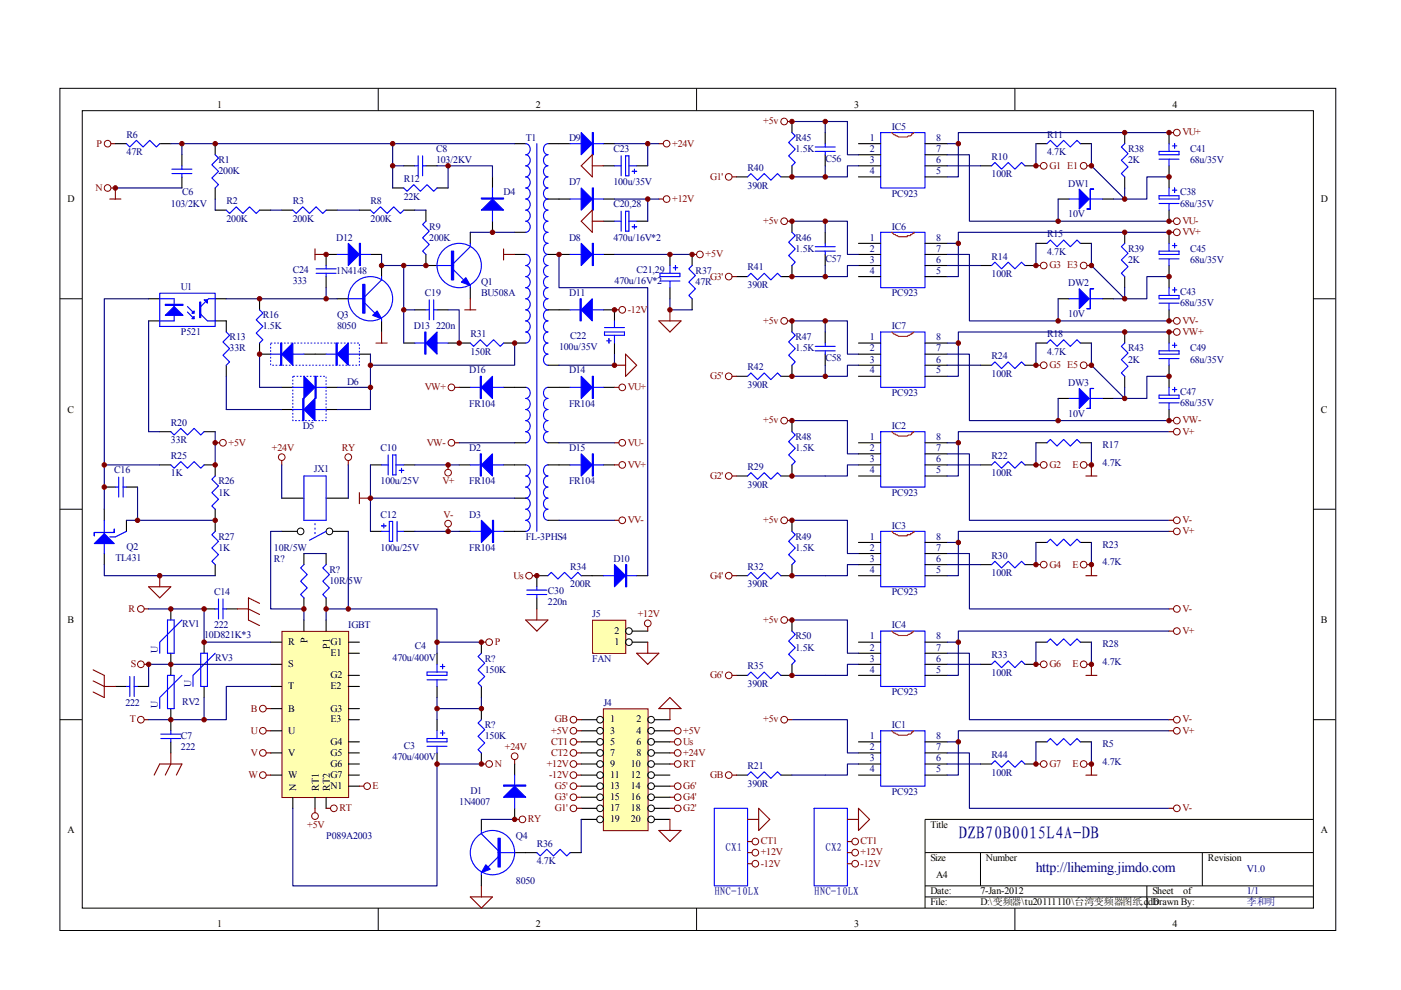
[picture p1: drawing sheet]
<svg xmlns="http://www.w3.org/2000/svg" width="297mm" height="210mm" viewBox="0 0 297 210" stroke-linecap="round" stroke-linejoin="round" font-family="sans-serif">
<defs><g id="words">
<text font-size="3.8" fill="#000080" x="203.2" y="177.9">DZB70B0015L4A-DB</text>
<text font-size="3" fill="#000080" x="219.6" y="184.8">http://liheming.jimdo.com</text>
<g font-size="2.3" fill="#000080">
<text x="153.8" y="180.4">CX1</text>
<text x="175" y="180.4">CX2</text>
<text x="151.5" y="189.8">HNC-10LX</text>
<text x="172.6" y="189.8">HNC-10LX</text>
</g>
<g font-size="2.1">
<text x="46.1" y="22.9">1</text>
<text x="113.6" y="22.9">2</text>
<text x="181.1" y="22.9">3</text>
<text x="248.6" y="22.9">4</text>
<text x="14.3" y="42.8">D</text>
<text x="280.1" y="42.8">D</text>
<text x="14.3" y="87.5">C</text>
<text x="280.1" y="87.5">C</text>
<text x="14.3" y="132.1">B</text>
<text x="61.1" y="136.8">R</text>
<text x="65.2" y="136.4" transform="rotate(-90 65.2 136.4)">P</text>
<text x="69.9" y="137.6" transform="rotate(-90 69.9 137.6)">P1</text>
<text x="70.1" y="136.8">G1</text>
<text x="130.3" y="136.8">1</text>
<text x="130.3" y="134.4">2</text>
<text x="280.1" y="132.1">B</text>
<text x="61.1" y="141.5">S</text>
<text x="70.1" y="139.1">E1</text>
<text x="70.1" y="143.8">G2</text>
<text x="61.1" y="146.1">T</text>
<text x="70.1" y="146.1">E2</text>
<text x="61.1" y="155.5">U</text>
<text x="61.1" y="150.9">B</text>
<text x="70.1" y="153.2">E3</text>
<text x="70.1" y="150.9">G3</text>
<text x="129.4" y="153.2">1</text>
<text x="129.4" y="155.5">3</text>
<text x="135" y="153.2">2</text>
<text x="135" y="155.5">4</text>
<text x="61.1" y="160.3">V</text>
<text x="70.1" y="157.9">G4</text>
<text x="70.1" y="160.3">G5</text>
<text x="129.4" y="157.9">5</text>
<text x="129.4" y="160.3">7</text>
<text x="135" y="157.9">6</text>
<text x="135" y="160.3">8</text>
<text x="61.1" y="164.9">W</text>
<text x="62.8" y="167.7" transform="rotate(-90 62.8 167.7)">N</text>
<text x="67.6" y="167.7" transform="rotate(-90 67.6 167.7)">RT1</text>
<text x="69.9" y="167.7" transform="rotate(-90 69.9 167.7)">RT2</text>
<text x="70.1" y="162.6">G6</text>
<text x="70.1" y="164.9">G7</text>
<text x="70.1" y="167.3">N1</text>
<text x="129.4" y="162.6">9</text>
<text x="129.4" y="164.9">11</text>
<text x="129.4" y="167.3">13</text>
<text x="133.8" y="162.6">10</text>
<text x="133.8" y="164.9">12</text>
<text x="133.8" y="167.3">14</text>
<text x="129.4" y="169.6">15</text>
<text x="129.4" y="172">17</text>
<text x="133.8" y="169.6">16</text>
<text x="133.8" y="172">18</text>
<text x="14.3" y="176.7">A</text>
<text x="129.4" y="174.3">19</text>
<text x="133.8" y="174.3">20</text>
<text x="197.3" y="175.5">Title</text>
<text x="280.1" y="176.7">A</text>
<text x="197.3" y="182.6">Size</text>
<text x="209" y="182.6">Number</text>
<text x="256.1" y="182.6">Revision</text>
<text x="197.3" y="189.6">Date:</text>
<text x="197.3" y="192">File:</text>
<text x="198.5" y="186.1">A4</text>
<text x="207.9" y="189.6">7-Jan-2012</text>
<text x="207.9" y="192">D:\变频器\tu20111110\台湾变频器图纸.ddb</text>
<text x="244.3" y="189.6">Sheet</text>
<text x="244.3" y="192">Drawn By:</text>
<text x="250.9" y="189.6">of</text>
<text x="46.1" y="196.6">1</text>
<text x="113.6" y="196.6">2</text>
<text x="181.1" y="196.6">3</text>
<text x="248.6" y="196.6">4</text>
</g>
<g font-size="2.1" fill="#000080">
<text x="26.8" y="29.2">R6</text>
<text x="111.5" y="29.9">T1</text>
<text x="120.6" y="29.9">D9</text>
<text x="168.7" y="29.9">R45</text>
<text x="184.4" y="29.9">1</text>
<text x="189.1" y="27.5">IC5</text>
<text x="198.5" y="29.9">8</text>
<text x="222" y="29.2">R11</text>
<text x="26.8" y="32.9">47R</text>
<text x="46.3" y="34.6">R1</text>
<text x="92.5" y="32.3">C8</text>
<text x="92.5" y="34.6">103/2KV</text>
<text x="130" y="32.3">C23</text>
<text x="168.7" y="32.3">1.5K</text>
<text x="175" y="34.4">C56</text>
<text x="184.4" y="32.3">2</text>
<text x="184.4" y="34.6">3</text>
<text x="198.5" y="34.6">6</text>
<text x="198.5" y="32.3">7</text>
<text x="210.2" y="33.9">R10</text>
<text x="222" y="32.9">4.7K</text>
<text x="239.2" y="32.3">R38</text>
<text x="239.2" y="34.6">2K</text>
<text x="252.3" y="32.3">C41</text>
<text x="252.3" y="34.6">68u/35V</text>
<text x="38.6" y="41.4">C6</text>
<text x="46.3" y="36.9">200K</text>
<text x="85.6" y="38.6">R12</text>
<text x="106.8" y="41.4">D4</text>
<text x="120.6" y="39.3">D7</text>
<text x="130" y="39.3">100u/35V</text>
<text x="158.5" y="36.3">R40</text>
<text x="158.5" y="40">390R</text>
<text x="184.4" y="36.9">4</text>
<text x="189.1" y="41.7">PC923</text>
<text x="198.5" y="36.9">5</text>
<text x="210.2" y="37.6">100R</text>
<text x="226.5" y="39.6">DW1</text>
<text x="250.2" y="41.4">C38</text>
<text x="36.2" y="43.8">103/2KV</text>
<text x="48" y="43.3">R2</text>
<text x="48" y="47">200K</text>
<text x="62.1" y="43.3">R3</text>
<text x="62.1" y="47">200K</text>
<text x="78.6" y="43.3">R8</text>
<text x="78.6" y="47">200K</text>
<text x="85.6" y="42.3">22K</text>
<text x="130" y="44">C20,28</text>
<text x="226.5" y="46.1">10V</text>
<text x="250.2" y="43.8">68u/35V</text>
<text x="71.3" y="51.1">D12</text>
<text x="91" y="48.7">R9</text>
<text x="91" y="51.1">200K</text>
<text x="120.6" y="51.1">D8</text>
<text x="130" y="51.1">470u/16V*2</text>
<text x="168.7" y="51.1">R46</text>
<text x="168.7" y="53.4">1.5K</text>
<text x="184.4" y="51.1">1</text>
<text x="184.4" y="53.4">2</text>
<text x="189.1" y="48.7">IC6</text>
<text x="198.5" y="53.4">7</text>
<text x="198.5" y="51.1">8</text>
<text x="222" y="50.3">R15</text>
<text x="239.2" y="53.4">R39</text>
<text x="252.3" y="53.4">C45</text>
<text x="62.1" y="57.8">C24</text>
<text x="71.3" y="58.1">1N4148</text>
<text x="135" y="57.8">C21,29</text>
<text x="147.5" y="58.1">R37</text>
<text x="158.5" y="57.3">R41</text>
<text x="175" y="55.5">C57</text>
<text x="184.4" y="55.7">3</text>
<text x="184.4" y="58.1">4</text>
<text x="198.5" y="58.1">5</text>
<text x="198.5" y="55.7">6</text>
<text x="210.2" y="55">R14</text>
<text x="210.2" y="58.8">100R</text>
<text x="222" y="54.1">4.7K</text>
<text x="239.2" y="55.7">2K</text>
<text x="252.3" y="55.7">68u/35V</text>
<text x="38.4" y="61.6">U1</text>
<text x="62.1" y="60.2">333</text>
<text x="90.1" y="62.8">C19</text>
<text x="102" y="60.5">Q1</text>
<text x="102" y="62.8">BU508A</text>
<text x="120.6" y="62.8">D11</text>
<text x="130.3" y="60.2">470u/16V*2</text>
<text x="147.5" y="60.5">47R</text>
<text x="158.5" y="61.1">390R</text>
<text x="189.1" y="62.8">PC923</text>
<text x="226.5" y="60.6">DW2</text>
<text x="250.2" y="62.5">C43</text>
<text x="250.2" y="64.9">68u/35V</text>
<text x="38.4" y="71">P521</text>
<text x="55.7" y="67.5">R16</text>
<text x="55.7" y="69.8">1.5K</text>
<text x="71.5" y="67.5">Q3</text>
<text x="71.5" y="69.8">8050</text>
<text x="87.7" y="69.8">D13</text>
<text x="92.5" y="69.8">220n</text>
<text x="99.7" y="71.5">R31</text>
<text x="120.9" y="71.9">C22</text>
<text x="189.1" y="69.8">IC7</text>
<text x="222" y="71.5">R18</text>
<text x="226.5" y="67.2">10V</text>
<text x="48.7" y="72.2">R13</text>
<text x="48.7" y="74.5">33R</text>
<text x="99.7" y="75.2">150R</text>
<text x="118.5" y="74.3">100u/35V</text>
<text x="168.7" y="72.2">R47</text>
<text x="168.7" y="74.5">1.5K</text>
<text x="175" y="76.6">C58</text>
<text x="184.4" y="72.2">1</text>
<text x="184.4" y="74.5">2</text>
<text x="184.4" y="76.9">3</text>
<text x="198.5" y="76.9">6</text>
<text x="198.5" y="74.5">7</text>
<text x="198.5" y="72.2">8</text>
<text x="210.2" y="76.1">R24</text>
<text x="222" y="75.2">4.7K</text>
<text x="239.2" y="74.5">R43</text>
<text x="239.2" y="76.9">2K</text>
<text x="252.3" y="74.5">C49</text>
<text x="252.3" y="76.9">68u/35V</text>
<text x="73.6" y="81.5">D6</text>
<text x="99.5" y="79.2">D16</text>
<text x="120.6" y="79.2">D14</text>
<text x="158.5" y="78.5">R42</text>
<text x="158.5" y="82.3">390R</text>
<text x="184.4" y="79.2">4</text>
<text x="189.1" y="83.9">PC923</text>
<text x="198.5" y="79.2">5</text>
<text x="210.2" y="79.9">100R</text>
<text x="226.5" y="81.8">DW3</text>
<text x="250.2" y="83.7">C47</text>
<text x="99.5" y="86.3">FR104</text>
<text x="120.6" y="86.3">FR104</text>
<text x="226.5" y="88.4">10V</text>
<text x="250.2" y="86">68u/35V</text>
<text x="36.2" y="90.3">R20</text>
<text x="36.2" y="94">33R</text>
<text x="64.2" y="90.9">D5</text>
<text x="80.7" y="95.7">C10</text>
<text x="99.5" y="95.7">D2</text>
<text x="120.6" y="95.7">D15</text>
<text x="168.7" y="93.3">R48</text>
<text x="168.7" y="95.7">1.5K</text>
<text x="184.4" y="93.3">1</text>
<text x="184.4" y="95.7">2</text>
<text x="189.1" y="90.9">IC2</text>
<text x="198.5" y="95.7">7</text>
<text x="198.5" y="93.3">8</text>
<text x="233.8" y="94.9">R17</text>
<text x="24.2" y="100.3">C16</text>
<text x="36.2" y="97.3">R25</text>
<text x="36.2" y="101">1K</text>
<text x="66.5" y="100.1">JX1</text>
<text x="158.5" y="99.7">R29</text>
<text x="184.4" y="98">3</text>
<text x="184.4" y="100.3">4</text>
<text x="198.5" y="100.3">5</text>
<text x="198.5" y="98">6</text>
<text x="210.2" y="97.3">R22</text>
<text x="210.2" y="101">100R</text>
<text x="233.8" y="98.7">4.7K</text>
<text x="46.3" y="102.7">R26</text>
<text x="46.3" y="105.1">1K</text>
<text x="80.7" y="102.7">100u/25V</text>
<text x="99.5" y="102.7">FR104</text>
<text x="120.6" y="102.7">FR104</text>
<text x="158.5" y="103.4">390R</text>
<text x="189.1" y="105.1">PC923</text>
<text x="80.7" y="109.7">C12</text>
<text x="99.5" y="109.7">D3</text>
<text x="189.1" y="112.1">IC3</text>
<text x="24.5" y="118.9">TL431</text>
<text x="26.8" y="116.6">Q2</text>
<text x="46.3" y="114.5">R27</text>
<text x="46.3" y="116.8">1K</text>
<text x="58.1" y="119.1">R?</text>
<text x="58.1" y="116.8">10R/5W</text>
<text x="80.7" y="116.8">100u/25V</text>
<text x="99.5" y="116.8">FR104</text>
<text x="111.5" y="114.5">FL-3PHS4</text>
<text x="130" y="119.1">D10</text>
<text x="168.7" y="114.5">R49</text>
<text x="168.7" y="116.8">1.5K</text>
<text x="184.4" y="114.5">1</text>
<text x="184.4" y="116.8">2</text>
<text x="184.4" y="119.1">3</text>
<text x="198.5" y="119.1">6</text>
<text x="198.5" y="116.8">7</text>
<text x="198.5" y="114.5">8</text>
<text x="210.2" y="118.5">R30</text>
<text x="233.8" y="116.1">R23</text>
<text x="233.8" y="119.8">4.7K</text>
<text x="69.8" y="121.5">R?</text>
<text x="69.8" y="123.9">10R/5W</text>
<text x="116.2" y="125.9">C30</text>
<text x="120.9" y="120.7">R34</text>
<text x="120.9" y="124.6">200R</text>
<text x="158.5" y="120.7">R32</text>
<text x="158.5" y="124.6">390R</text>
<text x="184.4" y="121.5">4</text>
<text x="198.5" y="121.5">5</text>
<text x="210.2" y="122.2">100R</text>
<text x="45.4" y="126.2">C14</text>
<text x="116.2" y="128.3">220n</text>
<text x="125.6" y="130.9">J5</text>
<text x="189.1" y="126.2">PC923</text>
<text x="38.6" y="133">RV1</text>
<text x="43.3" y="135.3">10D821K*3</text>
<text x="45.4" y="133.2">222</text>
<text x="73.8" y="133.2">IGBT</text>
<text x="88" y="137.7">C4</text>
<text x="168.7" y="135.6">R50</text>
<text x="168.7" y="137.9">1.5K</text>
<text x="184.4" y="135.6">1</text>
<text x="184.4" y="137.9">2</text>
<text x="189.1" y="133.2">IC4</text>
<text x="198.5" y="137.9">7</text>
<text x="198.5" y="135.6">8</text>
<text x="233.8" y="137.3">R28</text>
<text x="33.4" y="138.5" transform="rotate(-90 33.4 138.5)">U</text>
<text x="45.6" y="140.1">RV3</text>
<text x="83.2" y="140.1">470u/400V</text>
<text x="102.8" y="140.3">R?</text>
<text x="102.8" y="142.6">150K</text>
<text x="125.6" y="140.3">FAN</text>
<text x="158.5" y="141.9">R35</text>
<text x="184.4" y="140.3">3</text>
<text x="184.4" y="142.6">4</text>
<text x="198.5" y="142.6">5</text>
<text x="198.5" y="140.3">6</text>
<text x="210.2" y="139.5">R33</text>
<text x="210.2" y="143.4">100R</text>
<text x="233.8" y="141">4.7K</text>
<text x="26.6" y="149.7">222</text>
<text x="38.6" y="149.5">RV2</text>
<text x="40.6" y="145.6" transform="rotate(-90 40.6 145.6)">U</text>
<text x="127.9" y="149.7">J4</text>
<text x="158.5" y="145.7">390R</text>
<text x="189.1" y="147.3">PC923</text>
<text x="33.4" y="150.2" transform="rotate(-90 33.4 150.2)">U</text>
<text x="102.8" y="154.4">R?</text>
<text x="189.1" y="154.4">IC1</text>
<text x="38.4" y="156.7">C7</text>
<text x="38.4" y="159.1">222</text>
<text x="83.2" y="161.2">470u/400V</text>
<text x="85.6" y="158.8">C3</text>
<text x="102.8" y="156.7">150K</text>
<text x="184.4" y="156.7">1</text>
<text x="184.4" y="159.1">2</text>
<text x="184.4" y="161.4">3</text>
<text x="198.5" y="161.4">6</text>
<text x="198.5" y="159.1">7</text>
<text x="198.5" y="156.7">8</text>
<text x="210.2" y="160.7">R44</text>
<text x="233.8" y="158.3">R5</text>
<text x="158.5" y="163.1">R21</text>
<text x="158.5" y="166.8">390R</text>
<text x="184.4" y="163.8">4</text>
<text x="198.5" y="163.8">5</text>
<text x="210.2" y="164.4">100R</text>
<text x="233.8" y="162.2">4.7K</text>
<text x="97.4" y="170.6">1N4007</text>
<text x="99.7" y="168.2">D1</text>
<text x="189.1" y="168.5">PC923</text>
<text x="69.2" y="177.9">P089A2003</text>
<text x="109.4" y="177.9">Q4</text>
<text x="113.8" y="179.5">R36</text>
<text x="113.8" y="183.2">4.7K</text>
<text x="264.3" y="184.9">V1.0</text>
<text x="109.4" y="187.5">8050</text>
<text x="264.3" y="189.6">1/1</text>
<text x="264.3" y="192">李和明</text>
</g>
<g font-size="2.1" fill="#800000">
<text x="161.8" y="26.3">+5v</text>
<text x="250.7" y="28.7">VU+</text>
<text x="20.5" y="31.1">P</text>
<text x="142.5" y="31.1">+24V</text>
<text x="222.5" y="35.7">G1 E1</text>
<text x="20.2" y="40.5">N</text>
<text x="150.5" y="38.1">G1'</text>
<text x="142.5" y="42.8">+12V</text>
<text x="161.8" y="47.5">+5v</text>
<text x="250.7" y="47.5">VU-</text>
<text x="250.7" y="49.9">VV+</text>
<text x="149.6" y="54.5">+5V</text>
<text x="150.5" y="59.3">G3'</text>
<text x="222.5" y="56.9">G3 E3</text>
<text x="133.1" y="66.3">-12V</text>
<text x="161.8" y="68.7">+5v</text>
<text x="250.7" y="68.7">VV-</text>
<text x="250.7" y="71">VW+</text>
<text x="90.1" y="82.7">VW+</text>
<text x="133.1" y="82.7">VU+</text>
<text x="150.5" y="80.4">G5'</text>
<text x="222.5" y="78.1">G5 E5</text>
<text x="161.8" y="89.8">+5v</text>
<text x="250.7" y="89.8">VW-</text>
<text x="48.4" y="94.5">+5V</text>
<text x="57.7" y="95.7">+24V</text>
<text x="72.5" y="95.7">RY</text>
<text x="90.5" y="94.5">VW-</text>
<text x="133.1" y="94.5">VU-</text>
<text x="250.7" y="92.1">V+</text>
<text x="133.1" y="99.2">VV+</text>
<text x="150.5" y="101.5">G2'</text>
<text x="222.5" y="99.2">G2</text>
<text x="227.4" y="99.2">E</text>
<text x="93.8" y="102.7">V+</text>
<text x="94.1" y="109.7">V-</text>
<text x="133.1" y="110.9">VV-</text>
<text x="161.8" y="110.9">+5v</text>
<text x="250.7" y="110.9">V-</text>
<text x="250.7" y="113.3">V+</text>
<text x="108.9" y="122.7">Us</text>
<text x="150.5" y="122.7">G4'</text>
<text x="222.5" y="120.3">G4</text>
<text x="227.4" y="120.3">E</text>
<text x="27.3" y="129.7">R</text>
<text x="135.2" y="130.9">+12V</text>
<text x="250.7" y="129.7">V-</text>
<text x="104.9" y="136.8">P</text>
<text x="161.8" y="132.1">+5v</text>
<text x="250.7" y="134.4">V+</text>
<text x="27.8" y="141.5">S</text>
<text x="150.5" y="143.8">G6'</text>
<text x="222.5" y="141.5">G6</text>
<text x="227.4" y="141.5">E</text>
<text x="27.5" y="153.2">T</text>
<text x="53.2" y="155.5">U</text>
<text x="53.2" y="150.9">B</text>
<text x="116.8" y="155.5">+5V</text>
<text x="117.6" y="153.2">GB</text>
<text x="144.9" y="155.5">+5V</text>
<text x="161.8" y="153.2">+5v</text>
<text x="250.7" y="153.2">V-</text>
<text x="250.7" y="155.5">V+</text>
<text x="53.2" y="160.3">V</text>
<text x="107" y="159.1">+24V</text>
<text x="116.8" y="157.9">CT1</text>
<text x="116.8" y="160.3">CT2</text>
<text x="144.9" y="157.9">Us</text>
<text x="144.9" y="160.3">+24V</text>
<text x="52.7" y="164.9">W</text>
<text x="79" y="167.3">E</text>
<text x="104.9" y="162.6">N</text>
<text x="115.9" y="162.6">+12V</text>
<text x="116.4" y="164.9">-12V</text>
<text x="117.6" y="167.3">G5'</text>
<text x="144.9" y="167.3">G6'</text>
<text x="144.9" y="162.6">RT</text>
<text x="150.5" y="164.9">GB</text>
<text x="222.5" y="162.6">G7</text>
<text x="227.4" y="162.6">E</text>
<text x="72" y="172">RT</text>
<text x="117.6" y="172">G1'</text>
<text x="117.6" y="169.6">G3'</text>
<text x="144.9" y="172">G2'</text>
<text x="144.9" y="169.6">G4'</text>
<text x="250.7" y="172">V-</text>
<text x="65.1" y="175.5">+5V</text>
<text x="111.9" y="174.3">RY</text>
<text x="161.3" y="179">CT1</text>
<text x="182.5" y="179">CT1</text>
<text x="161.3" y="181.4">+12V</text>
<text x="161.3" y="183.7">-12V</text>
<text x="182.5" y="181.4">+12V</text>
<text x="182.5" y="183.7">-12V</text>
</g>
</g></defs>
<g fill="none" stroke="#000" stroke-width=".21">
<path d="M12.7 18.7h270.5v178.6h-270.5zM80.2 18.7v4.7M147.7 18.7v4.7M215.2 18.7v4.7M17.4 23.5h261.1v169h-261.1zM12.7 63.3h4.7M278.4 63.3h4.7M12.7 108h4.7M278.4 108h4.7M12.7 152.6h4.7M278.4 152.6h4.7M278.4 173.7h-82.3v18.8"/>
<path d="M80.2 192.5v4.7M147.7 192.5v4.7M196.1 180.8h82.3M196.1 187.8h82.3M196.1 190.2h82.3M207.9 180.8v7M215.2 192.5v4.7M243.2 187.8v4.7M254.9 180.8v7"/>
</g>
<g fill="none" stroke="#000" stroke-width=".23">
<path d="M24.5 30.5h2.3M33.9 30.5h2.3M38.6 32.8v2.4M38.6 37.5v2.4M45.6 30.5v2.3M45.6 39.9v2.3M83.2 39.9h2.4M85.6 35.2h2.4M90.3 35.2h2.4M92.7 39.9h2.3M104.4 37.5v2.4M109.1 30.5h2.4"/>
<path d="M116.2 30.5h4.7M127.9 30.5h2.4M127.9 35.2h2.4M135 35.2h2.3M156.2 37.5h2.3M167.9 35.2v2.3h-2.3M167.9 25.8v2.3M175 28.1v2.4M175 32.8v2.4M182 30.5h4.7M182 35.2h4.7M182 32.8h4.7"/>
<path d="M182 37.5h4.7M196.1 30.5h4.7M196.1 35.2h4.7M196.1 32.8h4.7M196.1 37.5h4.7M207.9 35.2h2.3M217.3 35.2h2.3M219.6 30.5h2.4M229 30.5h2.4M238.5 28.1v2.4M238.5 37.5v2.4M247.9 28.1v2.4"/>
<path d="M247.9 35.2v4.7M45.6 44.6h2.4M55 44.6h2.4M59.7 44.6h2.4M69.1 44.6h2.4M69.1 58.6v2.4M71.5 53.9h-2.4v2.4M76.2 44.6h2.3M78.5 53.9h2.4M80.9 56.3v2.3M85.6 44.6h2.4M90.3 53.9v2.4h2.4"/>
<path d="M90.3 44.6v2.3M99.7 49.3v2.3M104.4 46.9v2.4M109.1 49.3h2.4M109.1 53.9h2.4M116.2 42.2h4.7M116.2 53.9h4.7M127.9 42.2h2.4M127.9 53.9h2.4M127.9 46.9h2.4M135 46.9h2.3M142 53.9v2.4"/>
<path d="M156.2 58.6h2.3M167.9 46.9v2.4M167.9 56.3v2.3h-2.3M175 49.3v2.3M175 53.9v2.4M182 53.9h4.7M182 56.3h4.7M182 51.6h4.7M182 58.6h4.7M196.1 53.9h4.7M196.1 56.3h4.7M196.1 51.6h4.7"/>
<path d="M196.1 58.6h4.7M207.9 56.3h2.3M217.3 56.3h2.3M219.6 51.6h2.4M224.3 42.2h2.4M229 51.6h2.4M233.8 42.2h2.3M238.5 49.3v2.3M238.5 58.6v2.4M247.9 44.6v2.3M247.9 49.3v2.3M247.9 56.3v4.7"/>
<path d="M31.5 63.3h2.4M31.5 68h2.4M45.6 63.3h2.4M45.6 68h2.4v2.4M48 77.4v2.4M55 63.3v2.4M55 72.7v2.4h2.4M64.4 75.1h4.7M71.5 63.3h2.3M76.2 75.1h2.3M80.9 68v2.4M85.6 72.7h2.4"/>
<path d="M88 65.7h2.3M92.7 65.7h2.3M95 72.7h4.7M99.7 61v2.3M106.8 72.7h4.7M116.2 77.4h2.3M116.2 65.7h4.7M127.9 65.7h2.4v2.3M130.3 72.7v2.4M142 61v2.3M156.2 79.8h2.3M167.9 68v2.4"/>
<path d="M167.9 77.4v2.4h-2.3M175 70.4v2.3M175 75.1v2.3M182 77.4h4.7M182 72.7h4.7M182 75.1h4.7M182 79.8h4.7M196.1 77.4h4.7M196.1 72.7h4.7M196.1 75.1h4.7M196.1 79.8h4.7M207.9 77.4h2.3"/>
<path d="M217.3 77.4h2.3M219.6 72.7h2.4M224.3 63.3h2.4M229 72.7h2.4M233.8 63.3h2.3M238.5 70.4v2.3M238.5 79.8v2.3M247.9 65.7v2.3M247.9 70.4v2.3M247.9 77.4v4.7M33.9 98.6h2.3M33.9 91.5h2.3"/>
<path d="M43.3 98.6h2.3v2.3M43.3 91.5h2.3M59.7 82.1h2.4M59.7 86.8h2.4M69.1 82.1h2.4M69.1 86.8h2.4M78.5 98.6h2.4M85.6 98.6h2.4M97.4 98.6h2.3M97.4 82.1h2.3M106.8 98.6h4.7M106.8 82.1h4.7"/>
<path d="M109.1 93.9h2.4M116.2 98.6h4.7M116.2 82.1h4.7M116.2 93.9h2.3M127.9 98.6h2.4M127.9 82.1h2.4M167.9 89.2v2.3M167.9 98.6v2.3h-2.3M182 98.6h4.7M182 93.9h4.7M182 96.2h4.7M196.1 98.6h4.7"/>
<path d="M196.1 93.9h4.7M196.1 96.2h4.7M207.9 98.6h2.3M217.3 98.6h2.3M219.6 93.9h2.4M224.3 84.5h2.4M229 93.9h2.4M233.8 84.5h2.3M247.9 86.8v2.4M22.1 103.3h2.4M22.1 108v2.3M22.1 117.4v2.3"/>
<path d="M26.8 103.3h2.4M26.8 110.3v2.4M45.6 108v4.7M45.6 119.7v2.4M78.5 112.7h2.4M85.6 112.7h2.4M97.4 112.7h2.3M106.8 112.7h4.7M109.1 105.6h2.4M116.2 110.3h2.3M156.2 100.9h2.3M167.9 119.7v2.4h-2.3"/>
<path d="M167.9 110.3v2.4M182 100.9h4.7M182 115h4.7M182 117.4h4.7M182 119.7h4.7M196.1 100.9h4.7M196.1 115h4.7M196.1 117.4h4.7M196.1 119.7h4.7M207.9 119.7h2.3M217.3 119.7h2.3M219.6 115h2.4"/>
<path d="M229 115h2.4M113.8 126.8v2.3M116.2 122.1h-2.4v2.3M123.2 122.1h4.7M135 122.1h2.3M156.2 122.1h2.3M167.9 131.5v2.3M182 122.1h4.7M182 136.2h4.7M182 138.5h4.7M196.1 122.1h4.7M196.1 136.2h4.7"/>
<path d="M196.1 138.5h4.7M219.6 136.2h2.4M229 136.2h2.4M156.2 143.2h2.3M167.9 140.9v2.3h-2.3M182 140.9h4.7M182 143.2h4.7M182 157.3h4.7M182 159.6h4.7M196.1 140.9h4.7M196.1 143.2h4.7M196.1 157.3h4.7"/>
<path d="M196.1 159.6h4.7M207.9 140.9h2.3M217.3 140.9h2.3M219.6 157.3h2.4M229 157.3h2.4M156.2 164.3h2.3M165.6 164.3h2.3M182 162h4.7M182 164.3h4.7M196.1 162h4.7M196.1 164.3h4.7M207.9 162h2.3"/>
<path d="M217.3 162h2.3"/>
</g>
<g fill="none" stroke="#00f" stroke-width=".23">
<path d="M26.8 30.5l.7 .7 1.4-1.4 1.4 1.4 1.4-1.4 1.5 1.4 .7-.7M36.4 35.9h4.3M36.4 36.8h4.3M38.6 35.2v.7M38.6 36.8v.7M45.6 32.8l.7 .7-1.4 1.4 1.4 1.4-1.4 1.4 1.4 1.5-.7 .7M85.6 39.9l.7 .7 1.4-1.4 1.4 1.4 1.4-1.4 1.4 1.4 .8-.7M88 35.2h.7M88.7 33v4.3M89.6 35.2h.7M89.6 33v4.3M104.4 39.9v7"/>
<path d="M111.5 30.5a1.2 1.2 0 0 1 .9 1.1 1.2 1.2 0 0 1-.9 1.2 1.2 1.2 0 0 1 .9 1.2 1.2 1.2 0 0 1-.9 1.2 1.2 1.2 0 0 1 .9 1.1 1.2 1.2 0 0 1-.9 1.2 1.2 1.2 0 0 1 .9 1.2 1.2 1.2 0 0 1-.9 1.2 1.2 1.2 0 0 1 .9 1.1 1.2 1.2 0 0 1-.9 1.2 1.2 1.2 0 0 1 .9 1.2 1.2 1.2 0 0 1-.9 1.2 1.2 1.2 0 0 1 .9 1.1 1.2 1.2 0 0 1-.9 1.2 1.2 1.2 0 0 1 .9 1.2 1.2 1.2 0 0 1-.9 1.2M113.8 30.5v82.2M116.2 30.5a1.21 1.21 0 0 0-1 1.1 1.21 1.21 0 0 0 1 1.2 1.2 1.2 0 0 0-1 1.2 1.2 1.2 0 0 0 1 1.2 1.2 1.2 0 0 0-1 1.1 1.2 1.2 0 0 0 1 1.2 1.2 1.2 0 0 0-1 1.2 1.2 1.2 0 0 0 1 1.2 1.2 1.2 0 0 0-1 1.1 1.2 1.2 0 0 0 1 1.2 1.2 1.2 0 0 0-1 1.2 1.2 1.2 0 0 0 1 1.2 1.2 1.2 0 0 0-1 1.1 1.2 1.2 0 0 0 1 1.2 1.21 1.21 0 0 0-1 1.2 1.21 1.21 0 0 0 1 1.2 1.2 1.2 0 0 0-1 1.1 1.2 1.2 0 0 0 1 1.2 1.2 1.2 0 0 0-1 1.2 1.2 1.2 0 0 0 1 1.1 1.2 1.2 0 0 0-1 1.2 1.2 1.2 0 0 0 1 1.2 1.2 1.2 0 0 0-1 1.2 1.2 1.2 0 0 0 1 1.1 1.2 1.2 0 0 0-1 1.2 1.2 1.2 0 0 0 1 1.2 1.2 1.2 0 0 0-1 1.2 1.2 1.2 0 0 0 1 1.1 1.2 1.2 0 0 0-1 1.2 1.2 1.2 0 0 0 1 1.2M120.9 30.5h7M130.3 35.2h1.4M131.7 33v4.3M132.6 33h.7v4.3h-.7zM133.3 35.2h1.7M134 36.3h1M134.5 35.9v.9M158.5 37.5l.7-.7 1.4 1.4 1.4-1.4 1.4 1.4 1.5-1.4 .7 .7M167.9 28.1l.7 .7-1.4 1.4 1.4 1.4-1.4 1.4 1.4 1.5-.7 .7"/>
<path d="M172.8 32.1h4.3M172.8 31.2h4.3M175 30.5v.7M175 32.1v.7M186.7 28.1h9.4v11.8h-9.4zM210.2 35.2l.7-.7 1.5 1.4 1.4-1.4 1.4 1.4 1.4-1.4 .7 .7M222 30.5l.7-.7 1.4 1.4 1.4-1.4 1.4 1.4 1.4-1.4 .7 .7M238.5 30.5l-.8 .7 1.5 1.4-1.5 1.4 1.5 1.4-1.5 1.4 .8 .7M245.7 32.1h4.3v.7h-4.3zM245.7 33.7h4.3M247.9 30.5v1.6M247.9 33.7v1.5"/>
<path d="M247.9 39.9v1.6M248.6 30.9h.9M249 30.5v.9M249 39.9v.9M48 44.6l.7 .7 1.4-1.4 1.4 1.4 1.4-1.4 1.4 1.4 .7-.7M62.1 44.6l.7 .7 1.4-1.4 1.4 1.4 1.4-1.4 1.4 1.4 .7-.7M67 57h4.3M67 57.9h4.3M69.1 56.3v.7M69.1 57.9v.7M71.5 53.9h7M78.5 44.6l.8 .7 1.4-1.4 1.4 1.4 1.4-1.4 1.4 1.4 .7-.7"/>
<path d="M80.9 58.6v.7l-3.5 3.6M90.3 46.9l-.7 .7 1.4 1.4-1.4 1.4 1.4 1.4-1.4 1.4 .7 .7M92.7 56.3h3.5M96.2 57.2l2.1 2.1M99.7 51.6v.7l-3.5 3.5M111.5 53.9a1.2 1.2 0 0 1 .9 1.2 1.2 1.2 0 0 1-.9 1.2 1.2 1.2 0 0 1 .9 1.2 1.2 1.2 0 0 1-.9 1.1 1.2 1.2 0 0 1 .9 1.2 1.2 1.2 0 0 1-.9 1.2 1.2 1.2 0 0 1 .9 1.2 1.2 1.2 0 0 1-.9 1.1 1.2 1.2 0 0 1 .9 1.2 1.2 1.2 0 0 1-.9 1.2M120.9 53.9h7M120.9 42.2h7M130.3 46.9h1.4M131.7 44.8v4.2M132.6 44.8h.7v4.2h-.7zM133.3 46.9h1.7"/>
<path d="M134 48.1h1M134.5 47.6v.9M139.9 57.9h4.3v.7h-4.3zM139.9 59.6h4.3M142 56.3v1.6M142 59.6v1.4M142.7 56.8h1M143.2 56.3v.9M158.5 58.6l.7-.7 1.4 1.4 1.4-1.4 1.4 1.4 1.5-1.4 .7 .7M167.9 49.3l.7 .7-1.4 1.4 1.4 1.4-1.4 1.4 1.4 1.4-.7 .7M172.8 53.2h4.3M172.8 52.3h4.3"/>
<path d="M175 51.6v.7M175 53.2v.7M186.7 49.3h9.4v11.7h-9.4zM210.2 56.3l.7-.7 1.5 1.4 1.4-1.4 1.4 1.4 1.4-1.4 .7 .7M222 51.6l.7-.7 1.4 1.4 1.4-1.4 1.4 1.4 1.4-1.4 .7 .7M226.7 42.2h7.1M238.5 51.6l-.8 .7 1.5 1.4-1.5 1.4 1.5 1.4-1.5 1.4 .8 .7M245.7 53.2h4.3v.7h-4.3zM245.7 41.5h4.3v.7h-4.3zM245.7 43.1h4.3M245.7 54.9h4.3M247.9 43.1v1.5"/>
<path d="M247.9 51.6v1.6M247.9 54.9v1.4M248.6 40.3h.9M248.6 52.1h.9M249 51.6v.9M33.9 62.2h11.7v7h-11.7zM33.9 63.3h3v4.7h-3M39.7 65l1.5 1.4M39.7 66.2l1.5 1.4M42.6 66.6l1.4 1.4h1.6M45.6 63.3h-1.4l-1.6 1.7M48 70.4l.7 .7-1.4 1.4 1.4 1.4-1.4 1.4 1.4 1.4-.7 .7"/>
<path d="M55 65.7l.7 .7-1.4 1.4 1.4 1.4-1.4 1.4 1.4 1.4-.7 .7M57.4 75.1h7M69.1 75.1h7.1M73.8 63.3h3.6M77.4 64.3l2.1 2.1M80.9 67.6v.4M88 72.7h7M90.3 65.7h.7M91 63.6v4.2M91.9 65.7h.8M91.9 63.6v4.2M99.7 72.7l.7 .7 1.4-1.4 1.4 1.4 1.4-1.4 1.5 1.4 .7-.7"/>
<path d="M99.7 60.5v.5M111.5 65.7a1.2 1.2 0 0 1 .9 1.2 1.2 1.2 0 0 1-.9 1.1 1.2 1.2 0 0 1 .9 1.2 1.2 1.2 0 0 1-.9 1.2 1.2 1.2 0 0 1 .9 1.2 1.2 1.2 0 0 1-.9 1.1M116.2 65.7a1.2 1.2 0 0 0-1 1.2 1.2 1.2 0 0 0 1 1.1 1.2 1.2 0 0 0-1 1.2 1.2 1.2 0 0 0 1 1.2 1.2 1.2 0 0 0-1 1.2 1.2 1.2 0 0 0 1 1.1 1.2 1.2 0 0 0-1 1.2 1.2 1.2 0 0 0 1 1.2 1.2 1.2 0 0 0-1 1.2 1.2 1.2 0 0 0 1 1.1M120.9 65.7h7M128.2 70.4h4.2v.7h-4.2zM128.2 69.5h4.2M128.6 72.3h1M129.1 71.8v.9M130.3 68v1.5M130.3 71.1v1.6M158.5 79.8l.7-.7 1.4 1.4 1.4-1.4 1.4 1.4 1.5-1.4 .7 .7M167.9 70.4l.7 .7-1.4 1.4 1.4 1.4-1.4 1.4 1.4 1.4-.7 .7"/>
<path d="M172.8 74.4h4.3M172.8 73.4h4.3M175 72.7v.7M175 74.4v.7M186.7 70.4h9.4v11.7h-9.4zM210.2 77.4l.7-.7 1.5 1.4 1.4-1.4 1.4 1.4 1.4-1.4 .7 .7M222 72.7l.7-.7 1.4 1.4 1.4-1.4 1.4 1.4 1.4-1.4 .7 .7M226.7 63.3h7.1M238.5 72.7l-.8 .7 1.5 1.5-1.5 1.4 1.5 1.4-1.5 1.4 .8 .7M245.7 62.6h4.3v.7h-4.3zM245.7 74.4h4.3v.7h-4.3zM245.7 64.3h4.3"/>
<path d="M245.7 76h4.3M247.9 61v1.6M247.9 64.3v1.4M247.9 72.7v1.7M247.9 76v1.4M248.6 61.5h.9M248.6 73.2h.9M249 61v.9M249 72.7v1M36.2 91.5l.7 .7 1.4-1.4 1.4 1.4 1.5-1.4 1.4 1.4 .7-.7M36.2 98.6l.7 .7 1.4-1.4 1.4 1.4 1.5-1.4 1.4 1.4 .7-.7M62.1 86.8h7"/>
<path d="M62.1 82.1h7M80.9 98.6h1.4M82.3 96.5v4.2M83.2 96.5h.8v4.2h-.8zM84 98.6h1.6M84.7 99.7h.9M85.1 99.3v.9M99.7 82.1h7.1M99.7 98.6h7.1M111.5 98.6a1.2 1.2 0 0 1 .9 1.1 1.2 1.2 0 0 1-.9 1.2 1.2 1.2 0 0 1 .9 1.2 1.2 1.2 0 0 1-.9 1.2 1.2 1.2 0 0 1 .9 1.1 1.2 1.2 0 0 1-.9 1.2 1.2 1.2 0 0 1 .9 1.2 1.2 1.2 0 0 1-.9 1.2 1.2 1.2 0 0 1 .9 1.1 1.2 1.2 0 0 1-.9 1.2 1.2 1.2 0 0 1 .9 1.2 1.2 1.2 0 0 1-.9 1.2M111.5 82.1a1.2 1.2 0 0 1 .9 1.2 1.2 1.2 0 0 1-.9 1.2 1.2 1.2 0 0 1 .9 1.2 1.2 1.2 0 0 1-.9 1.1 1.2 1.2 0 0 1 .9 1.2 1.2 1.2 0 0 1-.9 1.2 1.2 1.2 0 0 1 .9 1.2 1.2 1.2 0 0 1-.9 1.1 1.2 1.2 0 0 1 .9 1.2 1.2 1.2 0 0 1-.9 1.2M116.2 98.6a1.2 1.2 0 0 0-1 1.1 1.2 1.2 0 0 0 1 1.2 1.2 1.2 0 0 0-1 1.2 1.2 1.2 0 0 0 1 1.2 1.2 1.2 0 0 0-1 1.1 1.2 1.2 0 0 0 1 1.2 1.2 1.2 0 0 0-1 1.2 1.2 1.2 0 0 0 1 1.2 1.2 1.2 0 0 0-1 1.1 1.2 1.2 0 0 0 1 1.2"/>
<path d="M116.2 82.1a1.2 1.2 0 0 0-1 1.2 1.2 1.2 0 0 0 1 1.2 1.2 1.2 0 0 0-1 1.2 1.2 1.2 0 0 0 1 1.1 1.2 1.2 0 0 0-1 1.2 1.2 1.2 0 0 0 1 1.2 1.2 1.2 0 0 0-1 1.2 1.2 1.2 0 0 0 1 1.1 1.2 1.2 0 0 0-1 1.2 1.2 1.2 0 0 0 1 1.2M120.9 82.1h7M120.9 98.6h7M167.9 91.5l.7 .7-1.4 1.4 1.4 1.5-1.4 1.4 1.4 1.4-.7 .7M186.7 91.5h9.4v11.8h-9.4zM210.2 98.6l.7-.7 1.5 1.4 1.4-1.4 1.4 1.4 1.4-1.4 .7 .7M222 93.9l.7-.7 1.4 1.4 1.4-1.4 1.4 1.4 1.4-1.4 .7 .7M226.7 84.5h7.1M245.7 83.8h4.3v.7h-4.3zM245.7 85.4h4.3M247.9 82.1v1.7M247.9 85.4v1.4"/>
<path d="M248.6 82.6h.9M249 82.1v1M22.1 110.3v7.1M24.5 103.3h.7M25.2 101.2v4.2M26.1 103.3h.7M26.1 101.2v4.2M26.8 112.7l-2.3 1.1h-1.2M45.6 100.9l-.7 .7 1.4 1.4-1.4 1.4 1.4 1.5-1.4 1.4 .7 .7M45.6 112.7l-.7 .7 1.4 1.4-1.4 1.4 1.4 1.4-1.4 1.4 .7 .7M80.9 112.7h1.6M80.9 111.5h.9"/>
<path d="M81.4 111v1M82.5 110.6h.7v4.2h-.7zM84.2 112.7h1.4M84.2 110.6v4.2M99.7 112.7h7.1M158.5 100.9l.7-.7 1.4 1.4 1.4-1.4 1.4 1.4 1.5-1.4 .7 .7M167.9 112.7l.7 .7-1.4 1.4 1.4 1.4-1.4 1.4 1.4 1.4-.7 .7M186.7 112.7h9.4v11.7h-9.4zM210.2 119.7l.7-.7 1.5 1.4 1.4-1.4 1.4 1.4 1.4-1.4 .7 .7M222 115l.7-.7 1.4 1.4 1.4-1.4 1.4 1.4 1.4-1.4 .7 .7M111.7 125.1h4.2M111.7 126.1h4.2"/>
<path d="M113.8 124.4v.7M113.8 126.1v.7M116.2 122.1l.7-.7 1.4 1.4 1.4-1.4 1.4 1.4 1.4-1.4 .7 .7M127.9 122.1h7.1M158.5 122.1l.7-.7 1.4 1.4 1.4-1.4 1.4 1.4 1.5-1.4 .7 .7M167.9 133.8l.7 .7-1.4 1.4 1.4 1.4-1.4 1.4 1.4 1.4-.7 .8M186.7 133.8h9.4v11.7h-9.4zM222 136.2l.7-.8 1.4 1.5 1.4-1.5 1.4 1.5 1.4-1.5 .7 .8M158.5 143.2l.7-.7 1.4 1.4 1.4-1.4 1.4 1.4 1.5-1.4 .7 .7M186.7 154.9h9.4v11.8h-9.4zM210.2 140.9l.7-.8 1.5 1.5 1.4-1.5 1.4 1.5 1.4-1.5 .7 .8M222 157.3l.7-.7 1.4 1.4 1.4-1.4 1.4 1.4 1.4-1.4 .7 .7"/>
<path d="M158.5 164.3l.7-.7 1.4 1.4 1.4-1.4 1.4 1.4 1.5-1.4 .7 .7M210.2 162l.7-.7 1.5 1.4 1.4-1.4 1.4 1.4 1.4-1.4 .7 .7"/>
<circle cx="97.4" cy="56.3" r="4.7"/>
<circle cx="78.5" cy="63.3" r="4.7"/>
</g>
<g fill="#00f" stroke="#00f" stroke-width=".23">
<path d="M97.8 59.8l1-.9 .9 1.6z"/>
<path d="M79 66.9l1-1 .9 1.7z"/>
<path d="M102.1 44.6l2.3-2.4 2.4 2.4z"/>
<path d="M73.8 51.6l2.4 2.3-2.4 2.4z"/>
<path d="M90.3 72.7l2.4-2.3v4.7z"/>
<path d="M62.1 72.7v4.7l-2.4-2.3z"/>
<path d="M64.4 86.8l2.4-2.3v4.7z"/>
<path d="M64.4 79.8l2.4 2.3-2.4 2.4z"/>
<path d="M71.5 75.1l2.3-2.4v4.7z"/>
<path d="M36.9 65l1.9 1.9h-3.8z"/>
<path d="M41.2 67.1v.5h-.5z"/>
<path d="M40.7 66.4l.5-.5v.5z"/>
<path d="M43.3 63.6h.7v.7z"/>
<path d="M123.2 28.1l2.4 2.4-2.4 2.3z"/>
<path d="M123.2 39.9l2.4 2.3-2.4 2.4z"/>
<path d="M123.2 51.6l2.4 2.3-2.4 2.4z"/>
<path d="M123.2 65.7l2.4-2.4v4.7z"/>
<path d="M123.2 79.8l2.4 2.3-2.4 2.4z"/>
<path d="M123.2 96.2l2.4 2.4-2.4 2.3z"/>
<path d="M102.1 82.1l2.3-2.3v4.7z"/>
<path d="M102.1 98.6l2.3-2.4v4.7z"/>
<path d="M102.1 110.3l2.3 2.4-2.3 2.3z"/>
<path d="M130.3 119.7l2.3 2.4-2.3 2.3z"/>
<path d="M20 115.3l2.1-2.2 2.1 2.2z"/>
<path d="M228.8 40.1l2.1 2.1-2.1 2.1z"/>
<path d="M228.8 61.2l2.1 2.1-2.1 2.2z"/>
<path d="M228.8 82.4l2.1 2.1-2.1 2.1z"/>
<path d="M95.7 53.2h.5v6.1h-.5z" fill-rule="evenodd"/>
<path d="M76.9 60.3h.5v6.1h-.5z" fill-rule="evenodd"/>
<path d="M102.1 42h4.7v.2h-4.7z" fill-rule="evenodd"/>
<path d="M76.2 51.6h.2v4.7h-.2z" fill-rule="evenodd"/>
<path d="M90.1 70.4h.2v4.7h-.2z" fill-rule="evenodd"/>
<path d="M59.5 72.7h.2v4.7h-.2z" fill-rule="evenodd"/>
<path d="M64.2 84.5h.2v4.7h-.2z" fill-rule="evenodd"/>
<path d="M66.8 79.8h.2v4.7h-.2z" fill-rule="evenodd"/>
<path d="M71.3 72.7h.2v4.7h-.2z" fill-rule="evenodd"/>
<path d="M35 64.5h3.8v.3h-3.8z" fill-rule="evenodd"/>
<path d="M42.3 64h.3v3.3h-.3z" fill-rule="evenodd"/>
<path d="M125.6 28.1h.2v4.7h-.2z" fill-rule="evenodd"/>
<path d="M125.6 39.9h.2v4.7h-.2z" fill-rule="evenodd"/>
<path d="M125.6 51.6h.2v4.7h-.2z" fill-rule="evenodd"/>
<path d="M123 63.3h.2v4.7h-.2z" fill-rule="evenodd"/>
<path d="M125.6 79.8h.2v4.7h-.2z" fill-rule="evenodd"/>
<path d="M125.6 96.2h.2v4.7h-.2z" fill-rule="evenodd"/>
<path d="M101.8 79.8h.3v4.7h-.3z" fill-rule="evenodd"/>
<path d="M101.8 96.2h.3v4.7h-.3z" fill-rule="evenodd"/>
<path d="M104.4 110.3h.2v4.7h-.2z" fill-rule="evenodd"/>
<path d="M132.6 119.7h.3v4.7h-.3z" fill-rule="evenodd"/>
<path d="M20 112.9v.7v-.7h4.2v-.7v.7z" fill-rule="evenodd"/>
<path d="M231.2 40.1v4.2h-.7h.7v-4.2h.7z" fill-rule="evenodd"/>
<path d="M231.2 61.2v4.3h-.7h.7v-4.3h.7z" fill-rule="evenodd"/>
<path d="M231.2 82.4v4.2h-.7h.7v-4.2h.7z" fill-rule="evenodd"/>
</g>
<g fill="none" stroke="#800000" stroke-width=".21">
<circle cx="22.8" cy="39.9" r=".7"/>
<circle cx="22.8" cy="30.5" r=".7"/>
<circle cx="141.3" cy="30.5" r=".71"/>
<circle cx="154.5" cy="37.5" r=".71"/>
<circle cx="166.3" cy="25.8" r=".71"/>
<circle cx="221.3" cy="35.2" r=".71"/>
<circle cx="229.8" cy="35.2" r=".71"/>
<circle cx="249.5" cy="28.1" r=".71"/>
<circle cx="141.3" cy="42.2" r=".71"/>
<circle cx="148.4" cy="53.9" r=".7"/>
<circle cx="154.5" cy="58.6" r=".71"/>
<circle cx="166.3" cy="46.9" r=".71"/>
<circle cx="221.3" cy="56.3" r=".71"/>
<circle cx="229.8" cy="56.3" r=".71"/>
<circle cx="249.5" cy="49.2" r=".71"/>
<circle cx="249.5" cy="46.9" r=".71"/>
<circle cx="131.9" cy="65.7" r=".71"/>
<circle cx="154.5" cy="79.8" r=".71"/>
<circle cx="166.3" cy="68" r=".71"/>
<circle cx="221.3" cy="77.4" r=".71"/>
<circle cx="229.8" cy="77.4" r=".71"/>
<circle cx="249.5" cy="68" r=".71"/>
<circle cx="249.5" cy="70.4" r=".71"/>
<circle cx="47.3" cy="93.9" r=".71"/>
<circle cx="95.7" cy="82.1" r=".71"/>
<circle cx="95.7" cy="93.9" r=".71"/>
<circle cx="131.9" cy="82.1" r=".71"/>
<circle cx="131.9" cy="98.6" r=".71"/>
<circle cx="131.9" cy="93.9" r=".71"/>
<circle cx="166.3" cy="89.2" r=".71"/>
<circle cx="221.3" cy="98.6" r=".71"/>
<circle cx="229.8" cy="98.6" r=".71"/>
<circle cx="249.5" cy="91.5" r=".71"/>
<circle cx="249.5" cy="89.2" r=".71"/>
<circle cx="95" cy="100.2" r=".7"/>
<circle cx="95" cy="111" r=".7"/>
<circle cx="131.9" cy="110.3" r=".71"/>
<circle cx="154.5" cy="100.9" r=".71"/>
<circle cx="166.3" cy="110.3" r=".71"/>
<circle cx="221.3" cy="119.7" r=".71"/>
<circle cx="229.8" cy="119.7" r=".71"/>
<circle cx="249.5" cy="110.3" r=".71"/>
<circle cx="249.5" cy="112.7" r=".71"/>
<circle cx="112.2" cy="122.1" r=".71"/>
<circle cx="154.5" cy="122.1" r=".71"/>
<circle cx="166.3" cy="131.5" r=".71"/>
<circle cx="249.5" cy="129.1" r=".71"/>
<circle cx="249.5" cy="133.8" r=".71"/>
<circle cx="154.5" cy="143.2" r=".71"/>
<circle cx="166.3" cy="152.6" r=".71"/>
<circle cx="221.3" cy="140.8" r=".71"/>
<circle cx="229.8" cy="140.8" r=".71"/>
<circle cx="249.5" cy="152.6" r=".71"/>
<circle cx="249.5" cy="154.9" r=".71"/>
<circle cx="154.5" cy="164.3" r=".71"/>
<circle cx="221.3" cy="162" r=".71"/>
<circle cx="229.8" cy="162" r=".71"/>
<circle cx="249.5" cy="171.4" r=".71"/>
</g>
<g fill="none" stroke="#800000" stroke-width=".23">
<path d="M23.5 30.5h1M23.5 39.9h1v2.3M123.2 35.2l2.4-2.4v4.7zM125.6 35.2h2.3M139.7 30.5h.9M155.2 37.5h1M167 25.8h.9M219.6 35.2h1M230.5 35.2h.9M247.9 28.1h.9M23.3 42.2h2.3M66.8 53.9h2.3"/>
<path d="M66.8 52.8v2.3M106.8 52.8v2.3M106.8 53.9h2.3M123.2 46.9l2.4-2.3v4.7zM125.6 46.9h2.3M139.7 42.2h.9M146.7 53.9h1M155.2 58.6h1M167 46.9h.9M219.6 56.3h1M230.5 56.3h.9M247.9 46.9h.9"/>
<path d="M247.9 49.3h.9M79.7 72.7h2.4M80.9 70.4v2.3M98.5 65.7h2.4M99.7 63.3v2.4M130.3 65.7h.9M130.3 77.4h2.3M132.6 75.1l2.4 2.3-2.4 2.4zM139.7 68h4.7l-2.4 2.4zM142 65.7v2.3M155.2 79.8h1M167 68h.9"/>
<path d="M219.6 77.4h1M230.5 77.4h.9M247.9 68h.9M247.9 70.4h.9M45.6 93.9h1M95 98.6v.9M96.4 82.1h1M96.4 93.9h1M130.3 82.1h.9M130.3 93.9h.9M130.3 98.6h.9M167 89.2h.9"/>
<path d="M219.6 98.6h1M230.5 98.6h.9v2.3M247.9 89.2h.9M247.9 91.5h.9M76.2 104.4v2.4M76.2 105.6h2.3M95 111.7v1M130.3 110.3h.9M155.2 100.9h1M167 110.3h.9M219.6 119.7h1M230.2 100.9h2.4"/>
<path d="M230.5 119.7h.9v2.4M247.9 110.3h.9M247.9 112.7h.9M31.5 124.4h4.7l-2.3 2.4zM33.9 122.1v2.3M111.5 131.5h4.7l-2.4 2.3zM112.9 122.1h.9M113.8 129.1v2.4M155.2 122.1h1M167 131.5h.9M230.2 122.1h2.4M247.9 129.1h.9"/>
<path d="M247.9 133.8h.9M155.2 143.2h1M167 152.6h.9M219.6 140.9h1M230.2 143.2h2.4M230.5 140.9h.9v2.3M247.9 152.6h.9M247.9 154.9h.9M155.2 164.3h1M219.6 162h1M230.2 164.3h2.4M230.5 162h.9v2.3"/>
<path d="M247.9 171.4h.9"/>
</g>
<g fill="none" stroke="#000080" stroke-width=".23">
<path d="M24.5 39.9h14.1M36.2 30.5h72.9M38.6 30.5v2.3M83.2 30.5v9.4M83.2 35.2h2.4M92.7 35.2h2.3v4.7M95 35.2h9.4v2.3M130.3 30.5h9.4M137.3 30.5v4.7M167.9 25.8h11.8v7h2.3M175 35.2v2.3h-7.1M175 25.8v2.3"/>
<path d="M182 35.2h-2.3v2.3h-4.7M200.8 30.5h2.4v7h-2.4M200.8 32.8h4.7v14.1h42.4M200.8 35.2h7.1M219.6 30.5v4.7M231.4 30.5v4.7l7.1 7h4.7v-4.7h4.7M238.5 39.9v2.3h-2.4M247.9 28.1h-44.7v2.4M45.6 42.2v2.4M57.4 44.6h2.3M71.5 44.6h4.7M80.9 53.9v2.4h9.4"/>
<path d="M85.6 56.3v16.4M88 44.6h2.3M99.7 49.3h9.4M118.5 53.9v7.1h18.8v61.1M130.3 53.9h14.1M130.3 42.2h9.4M137.3 42.2v4.7M167.9 46.9h11.8v7h2.3M175 56.3v2.3h-7.1M175 46.9v2.4M182 56.3h-2.3v2.3h-4.7M200.8 51.6h2.4v7h-2.4"/>
<path d="M200.8 53.9h4.7v14.1h42.4M200.8 56.3h7.1M219.6 51.6v4.7M224.3 42.2v4.7M231.4 51.6v4.7l7.1 7h4.7v-4.7h4.7M247.9 49.3h-44.7v2.3M31.5 63.3h-9.4v44.7M31.5 68v23.5h2.4M48 79.8v7h11.7M48 63.3h23.5M55 75.1v7h4.7M69.1 61v2.3"/>
<path d="M78.5 75.1v7h-7M85.6 65.7h2.4M95 65.7h2.4v7M109.1 72.7v4.7h-30.6M130.3 75.1v2.3h-11.8M167.9 68h11.8v7.1h2.3M175 77.4v2.4h-7.1M175 68v2.4M182 77.4h-2.3v2.4h-4.7M200.8 72.7h2.4v7.1h-2.4M200.8 75.1h4.7v14.1h42.4M200.8 77.4h7.1"/>
<path d="M219.6 72.7v4.7M224.3 63.3v4.7M231.4 72.7v4.7l7.1 7.1h4.7v-4.7h4.7M238.5 61v2.3h-2.4M247.9 70.4h-44.7v2.3M22.1 98.6h11.8M45.6 91.5v7.1M78.5 82.1v4.7h-7M78.5 98.6v14.1M88 98.6h9.4M97.4 93.9h11.7M118.5 93.9h11.8"/>
<path d="M167.9 89.2h11.8v7h2.3M182 98.6h-2.3v2.3h-4.7M200.8 93.9h2.4v7h-2.4M200.8 96.2h4.7v14.1h42.4M200.8 98.6h7.1M219.6 93.9v4.7M224.3 84.5v4.7M238.5 82.1v2.4h-2.4M247.9 91.5h-44.7v2.4M22.1 119.7v2.4h23.5M26.8 110.3h18.8M29.2 103.3v7"/>
<path d="M78.5 105.6h30.6M88 112.7h9.4M118.5 110.3h11.8M167.9 110.3h11.8v7.1h2.3M182 119.7h-2.3v2.4h-4.7M200.8 115h2.4v7.1h-2.4M200.8 117.4h4.7v11.7h42.4M200.8 119.7h7.1M219.6 115v4.7M231.4 115v4.7M247.9 112.7h-44.7v2.3M167.9 131.5h11.8v7h2.3"/>
<path d="M200.8 136.2h2.4v7h-2.4M200.8 138.5h4.7v14.1h42.4M219.6 136.2v4.7M231.4 136.2v4.7M247.9 133.8h-44.7v2.4M167.9 152.6h11.8v7h2.3M182 140.9h-2.3v2.3h-4.7M200.8 157.3h2.4v7h-2.4M200.8 159.6h4.7v11.8h42.4M200.8 140.9h7.1M219.6 157.3v4.7M231.4 157.3v4.7"/>
<path d="M247.9 154.9h-44.7v2.4M182 162h-2.3v2.3h-4.7M200.8 162h7.1"/>
</g>
<g fill="#800000" stroke="#800000" stroke-width=".21">
<circle cx="83.2" cy="30.5" r=".47"/>
<circle cx="83.2" cy="35.2" r=".47"/>
<circle cx="95" cy="35.2" r=".47"/>
<circle cx="24.5" cy="39.9" r=".47"/>
<circle cx="38.6" cy="30.5" r=".47"/>
<circle cx="85.6" cy="56.3" r=".47"/>
<circle cx="85.6" cy="65.7" r=".47"/>
<circle cx="78.5" cy="77.4" r=".47"/>
<circle cx="69.1" cy="63.3" r=".47"/>
<circle cx="78.5" cy="105.6" r=".47"/>
<circle cx="130.3" cy="77.4" r=".47"/>
<circle cx="95" cy="98.6" r=".47"/>
<circle cx="95" cy="112.7" r=".47"/>
<circle cx="137.3" cy="30.5" r=".47"/>
<circle cx="137.3" cy="42.2" r=".47"/>
<circle cx="22.1" cy="98.6" r=".47"/>
<circle cx="29.2" cy="110.3" r=".47"/>
<circle cx="33.9" cy="122.1" r=".47"/>
<circle cx="45.6" cy="93.9" r=".47"/>
<circle cx="22.1" cy="103.3" r=".47"/>
<circle cx="45.6" cy="98.6" r=".47"/>
<circle cx="45.6" cy="110.3" r=".47"/>
<circle cx="45.6" cy="30.5" r=".47"/>
<circle cx="90.3" cy="56.3" r=".47"/>
<circle cx="104.4" cy="49.3" r=".47"/>
<circle cx="80.9" cy="56.3" r=".47"/>
<circle cx="109.1" cy="72.7" r=".47"/>
<circle cx="97.4" cy="72.7" r=".47"/>
<circle cx="78.5" cy="82.1" r=".47"/>
<circle cx="55" cy="63.3" r=".47"/>
<circle cx="55" cy="75.1" r=".47"/>
<circle cx="69.1" cy="53.9" r=".47"/>
<circle cx="118.5" cy="53.9" r=".47"/>
<circle cx="113.8" cy="122.1" r=".47"/>
<circle cx="130.3" cy="65.7" r=".47"/>
<circle cx="203.2" cy="30.5" r=".47"/>
<circle cx="238.5" cy="28.1" r=".47"/>
<circle cx="224.3" cy="46.9" r=".47"/>
<circle cx="247.9" cy="37.5" r=".47"/>
<circle cx="231.4" cy="35.2" r=".47"/>
<circle cx="238.5" cy="42.2" r=".47"/>
<circle cx="219.6" cy="35.2" r=".47"/>
<circle cx="247.9" cy="28.1" r=".47"/>
<circle cx="247.9" cy="46.9" r=".47"/>
<circle cx="175" cy="25.8" r=".47"/>
<circle cx="175" cy="37.5" r=".47"/>
<circle cx="238.5" cy="49.2" r=".47"/>
<circle cx="247.9" cy="58.6" r=".47"/>
<circle cx="203.2" cy="51.6" r=".47"/>
<circle cx="224.3" cy="68" r=".47"/>
<circle cx="238.5" cy="63.3" r=".47"/>
<circle cx="175" cy="46.9" r=".47"/>
<circle cx="175" cy="58.6" r=".47"/>
<circle cx="238.5" cy="70.4" r=".47"/>
<circle cx="247.9" cy="79.8" r=".47"/>
<circle cx="203.2" cy="72.7" r=".47"/>
<circle cx="224.3" cy="89.2" r=".47"/>
<circle cx="238.5" cy="84.5" r=".47"/>
<circle cx="175" cy="68" r=".47"/>
<circle cx="175" cy="79.8" r=".47"/>
<circle cx="203.2" cy="93.9" r=".47"/>
<circle cx="167.9" cy="89.2" r=".47"/>
<circle cx="203.2" cy="115" r=".47"/>
<circle cx="167.9" cy="110.3" r=".47"/>
<circle cx="203.2" cy="136.2" r=".47"/>
<circle cx="167.9" cy="131.5" r=".47"/>
<circle cx="203.2" cy="157.3" r=".47"/>
<circle cx="247.9" cy="49.3" r=".47"/>
<circle cx="247.9" cy="68" r=".47"/>
<circle cx="247.9" cy="70.4" r=".47"/>
<circle cx="247.9" cy="89.2" r=".47"/>
</g>
<path d="M57.4 72.7h18.8v4.7h-18.8v-4.7M62.1 79.8v9.4h7v-9.4h-7" fill="none" stroke="#00f" stroke-width=".21" stroke-dasharray=".4 .4 .4 .4 .4 .4 .4 .4" stroke-linecap="butt"/>
<path d="M189.1 28.1a2.75 2.75 0 0 0 2.3 .9h1l.2-.2h.5l.2-.5 .5-.2M189.1 49.3a2.75 2.75 0 0 0 2.3 .9h1v-.2h.7v-.3l.7-.2v-.2M189.1 70.4a2.77 2.77 0 0 0 2.3 .9h1l.2-.2 .7-.2v-.3h.2l.3-.2M189.1 91.5a2.75 2.75 0 0 0 2.3 1h1l.2-.3h.5l.2-.4 .5-.3M189.1 112.7a2.74 2.74 0 0 0 2.3 .9h1v-.2h.7v-.3l.7-.2v-.2M189.1 133.8a2.77 2.77 0 0 0 2.3 .9h1l.2-.2 .7-.2v-.3l.5-.2M189.1 154.9a2.75 2.75 0 0 0 2.3 1h1l.2-.3h.5l.2-.4 .5-.3" fill="none" stroke="#f00" stroke-width=".23"/>
<path d="M59.9 134h14v35.1h-14z" fill="#ffffb0"/>
<g fill="none" stroke="#800000" stroke-width=".21">
<path d="M59.8 133.9h14.1v35.2h-14.1z"/>
<circle cx="29.9" cy="129.1" r=".71"/>
<circle cx="103.7" cy="136.2" r=".71"/>
<circle cx="29.9" cy="140.8" r=".71"/>
<circle cx="29.9" cy="152.6" r=".7"/>
<circle cx="55.7" cy="159.6" r=".71"/>
<circle cx="55.7" cy="154.9" r=".71"/>
<circle cx="55.7" cy="150.2" r=".71"/>
<circle cx="55.7" cy="164.3" r=".71"/>
<circle cx="66.8" cy="173" r=".71"/>
<circle cx="70.8" cy="171.4" r=".71"/>
<circle cx="77.8" cy="166.7" r=".7"/>
<circle cx="103.7" cy="162" r=".71"/>
</g>
<g fill="none" stroke="#000" stroke-width=".23">
<path d="M59.7 112.7h3.3M59.7 105.6h4.7M64.4 117.4v2.3M69.1 117.4v2.3M69.1 105.6h4.7M70.5 112.7h3.3M36.2 129.1v2.4M36.2 138.5v4.7M43.3 136.2v2.3M43.3 129.1h2.3M48 129.1h2.3M57.4 136.2h2.3"/>
<path d="M64.4 126.8v2.3M64.4 131.5v2.3M69.1 126.8v2.3M69.1 131.5v2.3M73.8 136.2h2.4M73.8 138.5h2.4M92.7 138.5v2.4M102.1 136.2v2.3M24.5 145.5h2.3M29.2 145.5h2.3M36.2 150.2v4.7M36.2 157.3v2.3"/>
<path d="M43.3 145.5v2.4M57.4 140.9h2.3M57.4 145.5h2.3M57.4 154.9h2.3M57.4 159.6h2.3M57.4 150.2h2.3M73.8 145.5h2.4M73.8 159.6h2.4M73.8 150.2h2.4M73.8 152.6h2.4M73.8 143.2h2.4M73.8 157.3h2.4"/>
<path d="M92.7 145.5v2.4M92.7 152.6v2.3M92.7 159.6v2.4M102.1 145.5v2.4M102.1 150.2v2.4M102.1 159.6v2.4M57.4 164.3h2.3M62.1 169v2.4M66.8 169v2.4M69.1 169v2.4M73.8 164.3h2.4M73.8 162h2.4"/>
<path d="M73.8 166.7h2.4"/>
</g>
<g fill="none" stroke="#00f" stroke-width=".23">
<path d="M64.4 119.7l-.7 .7 1.4 1.4-1.4 1.4 1.4 1.4-1.4 1.5 .7 .7M64.4 100.9h4.7v9.4h-4.7zM66.8 111v.3M66.8 112v.2M66.8 112.9v.2M69.1 119.7l-.7 .7 1.4 1.4-1.4 1.4 1.4 1.4-1.4 1.5 .7 .7M69.1 112.7l-3.5 1.8M35.5 131.5h1.4v7h-1.4zM38.6 131.5l-4.7 4.7v2.3M42.6 138.5h1.4v7h-1.4zM45.6 138.5l-4.7 4.7v2.3M45.6 129.1h.7"/>
<path d="M46.3 127v4.2M47.3 129.1h.7M47.3 127v4.2M102.1 138.5l-.7 .7 1.4 1.4-1.4 1.4 1.4 1.4-1.4 1.4 .7 .7M26.8 145.5h.7M27.5 143.4v4.3M28.5 145.5h.7M28.5 143.4v4.3M34.1 156.6h4.2M34.1 155.6h4.2M35.5 143.2h1.4v7h-1.4zM36.2 154.9v.7"/>
<path d="M36.2 156.6v.7M38.6 143.2l-4.7 4.7v2.3M90.5 142.5h4.3v.7h-4.3zM90.5 156.6h4.3v.7h-4.3zM90.5 144.1h4.3M90.5 158.2h4.3M92.7 140.9v1.6M92.7 144.1v1.4M92.7 154.9v1.7M92.7 158.2v1.4M93.4 141.3h.9M93.4 155.4h.9"/>
<path d="M93.8 140.9v.9M93.8 154.9v1M102.1 152.6l-.7 .7 1.4 1.4-1.4 1.4 1.4 1.4-1.4 1.4 .7 .7"/>
</g>
<g fill="none" stroke="#000" stroke-width=".21">
<circle cx="63.7" cy="112.7" r=".71"/>
<circle cx="69.8" cy="112.7" r=".71"/>
</g>
<g fill="none" stroke="#000080" stroke-width=".23">
<path d="M231.4 93.9v4.7M64.4 117.4h4.7M167.9 100.9h7.1M31.5 129.1h11.8v7.1h14.1M64.4 129.1v2.4M69.1 131.5v-2.4h23.6v7.1M102.1 136.2h-9.4v2.3M167.9 122.1h7.1M43.3 147.9v4.7h-11.8M57.4 145.5h-9.4v7.1h-4.7M57.4 140.9h-25.9v4.6M92.7 147.9v4.7"/>
<path d="M102.1 147.9v2.3h-9.4M167.9 143.2h7.1M102.1 162h-9.4v25.8h-30.6v-16.4M167.9 164.3h7.1"/>
</g>
<g fill="#800000" stroke="#800000" stroke-width=".21">
<circle cx="92.7" cy="162" r=".47"/>
<circle cx="92.7" cy="150.2" r=".47"/>
<circle cx="102.1" cy="150.2" r=".47"/>
<circle cx="92.7" cy="136.2" r=".47"/>
<circle cx="69.1" cy="129.1" r=".47"/>
<circle cx="102.1" cy="136.2" r=".47"/>
<circle cx="102.1" cy="162" r=".47"/>
<circle cx="36.2" cy="140.8" r=".47"/>
<circle cx="36.2" cy="129.1" r=".47"/>
<circle cx="43.3" cy="152.6" r=".47"/>
<circle cx="43.3" cy="136.2" r=".47"/>
<circle cx="36.2" cy="152.6" r=".47"/>
<circle cx="43.3" cy="129.1" r=".47"/>
<circle cx="31.5" cy="140.8" r=".47"/>
<circle cx="219.6" cy="56.3" r=".47"/>
<circle cx="231.4" cy="56.3" r=".47"/>
<circle cx="219.6" cy="77.4" r=".47"/>
<circle cx="231.4" cy="77.4" r=".47"/>
<circle cx="219.6" cy="98.6" r=".47"/>
<circle cx="219.6" cy="119.7" r=".47"/>
<circle cx="231.4" cy="119.7" r=".47"/>
<circle cx="219.6" cy="140.8" r=".47"/>
<circle cx="231.4" cy="140.8" r=".47"/>
<circle cx="219.6" cy="162" r=".47"/>
<circle cx="231.4" cy="162" r=".47"/>
<circle cx="167.9" cy="25.8" r=".47"/>
<circle cx="167.9" cy="46.9" r=".47"/>
<circle cx="167.9" cy="58.6" r=".47"/>
<circle cx="167.9" cy="68" r=".47"/>
<circle cx="167.9" cy="79.8" r=".47"/>
<circle cx="167.9" cy="37.5" r=".47"/>
<circle cx="167.9" cy="143.2" r=".47"/>
<circle cx="167.9" cy="122.1" r=".47"/>
<circle cx="167.9" cy="100.9" r=".47"/>
<circle cx="231.4" cy="98.6" r=".47"/>
</g>
<g fill="none" stroke="#800000" stroke-width=".23">
<path d="M30.6 129.1h.9M50.3 129.1h2.4l2.3 1.2M55 127.9l-2.3-1.1v4.7l2.3 1.1M102.1 136.2h.9M19.8 142l2.3 1.2v4.7l-2.3-1.2M19.8 144.4l2.3 1.1h2.4M30.6 140.9h.9M30.6 152.6h.9M36.2 159.6v2.4l-1.2 2.3M56.4 154.9h1M56.4 159.6h1M56.4 150.2h1"/>
<path d="M32.7 164.3l1.2-2.3h4.7l-1.2 2.3M56.4 164.3h1M66.8 171.4v.9M69.1 171.4h1M76.2 166.7h.9M102.1 162h.9"/>
</g>
<path d="M128 150.4h9.4v25.7h-9.4z" fill="#ffffb0"/>
<g fill="none" stroke="#800000" stroke-width=".21">
<path d="M127.9 150.3h9.5v25.8h-9.5z"/>
<circle cx="59.7" cy="96.9" r=".7"/>
<circle cx="73.8" cy="96.9" r=".71"/>
<circle cx="121.6" cy="157.3" r=".71"/>
<circle cx="121.6" cy="159.6" r=".71"/>
<circle cx="121.6" cy="152.6" r=".7"/>
<circle cx="121.6" cy="154.9" r=".7"/>
<circle cx="143.7" cy="157.3" r=".71"/>
<circle cx="143.7" cy="159.6" r=".71"/>
<circle cx="143.7" cy="154.9" r=".71"/>
<circle cx="109.1" cy="160.3" r=".71"/>
<circle cx="110.8" cy="173.7" r=".71"/>
<circle cx="121.6" cy="162" r=".7"/>
<circle cx="121.6" cy="164.3" r=".7"/>
<circle cx="121.6" cy="171.4" r=".7"/>
<circle cx="121.6" cy="169" r=".7"/>
<circle cx="121.6" cy="166.7" r=".7"/>
<circle cx="143.7" cy="162" r=".71"/>
<circle cx="143.7" cy="171.4" r=".71"/>
<circle cx="143.7" cy="169" r=".71"/>
<circle cx="143.7" cy="166.7" r=".71"/>
</g>
<g fill="none" stroke="#000" stroke-width=".21">
<circle cx="127.2" cy="157.3" r=".71"/>
<circle cx="127.2" cy="159.6" r=".71"/>
<circle cx="127.2" cy="152.6" r=".71"/>
<circle cx="127.2" cy="154.9" r=".71"/>
<circle cx="138" cy="157.3" r=".71"/>
<circle cx="138" cy="159.6" r=".71"/>
<circle cx="138" cy="152.6" r=".71"/>
<circle cx="138" cy="154.9" r=".71"/>
<circle cx="127.2" cy="173.7" r=".71"/>
<circle cx="127.2" cy="162" r=".71"/>
<circle cx="127.2" cy="164.3" r=".71"/>
<circle cx="127.2" cy="171.4" r=".71"/>
<circle cx="127.2" cy="169" r=".71"/>
<circle cx="127.2" cy="166.7" r=".71"/>
<circle cx="138" cy="173.7" r=".71"/>
<circle cx="138" cy="162" r=".71"/>
<circle cx="138" cy="164.3" r=".71"/>
<circle cx="138" cy="171.4" r=".71"/>
<circle cx="138" cy="169" r=".71"/>
<circle cx="138" cy="166.7" r=".71"/>
</g>
<g fill="none" stroke="#000" stroke-width=".23">
<path d="M123.2 152.6h3.3M123.2 154.9h3.3M123.2 157.3h3.3M123.2 159.6h3.3M138.7 152.6h3.3M138.7 154.9h3.3M138.7 157.3h3.3M138.7 159.6h3.3M102.1 173.7v2.4M109.1 162v2.3M109.1 171.4v2.3M123.2 162h3.3"/>
<path d="M123.2 164.3h3.3M123.2 166.7h3.3M123.2 169h3.3M123.2 171.4h3.3M123.2 173.7h3.3M138.7 162h3.3M138.7 164.3h3.3M138.7 166.7h3.3M138.7 169h3.3M138.7 171.4h3.3M138.7 173.7h3.3M102.1 185.5v2.3"/>
<path d="M109.1 180.8h4.7M120.9 180.8h2.3"/>
</g>
<g fill="none" stroke="#800000" stroke-width=".23">
<path d="M59.7 97.6v1M73.8 97.6v1M122.3 154.9h.9M122.3 152.6h.9M122.3 157.3h.9M122.3 159.6h.9M142 154.9h1M142 157.3h1M142 159.6h1M142 147.9l2.4 2.3h-4.7zM142 150.2v2.4M109.1 173.7h1"/>
<path d="M109.1 161.1v.9M122.3 162h.9M122.3 164.3h.9M122.3 171.4h.9M122.3 169h.9M122.3 166.7h.9M139.7 176.1h4.7l-2.4 2.3zM142 162h1M142 171.4h1M142 169h1M142 166.7h1M142 173.7v2.4"/>
<path d="M99.7 190.2h4.7l-2.3 2.3zM102.1 187.8v2.4"/>
</g>
<g fill="none" stroke="#00f" stroke-width=".23">
<path d="M102.1 176.1v.7l3.5 3.5M109.1 164.3v7.1M102.1 185v.5M105.6 181.7l-2.1 2.1M105.6 180.8h3.5M113.8 180.8l.7 .7 1.4-1.4 1.4 1.4 1.5-1.4 1.4 1.4 .7-.7"/>
<circle cx="104.4" cy="180.8" r="4.7"/>
</g>
<g fill="#00f" stroke="#00f" stroke-width=".23">
<path d="M103 183.4l.9 .9-1.8 .7z"/>
<path d="M109.1 166.7l2.4 2.3h-4.7z"/>
<path d="M105.6 177.7h.5v6.1h-.5z" fill-rule="evenodd"/>
<path d="M106.8 166.5h4.7v.2h-4.7z" fill-rule="evenodd"/>
</g>
<path d="M59.7 98.6v7M73.8 98.6v7M59.7 112.7h-2.3v16.4h7M73.8 112.7v16.4M102.1 173.7h7M123.2 173.7v7.1" fill="none" stroke="#000080" stroke-width=".23"/>
<g fill="#800000" stroke="#800000" stroke-width=".21">
<circle cx="109.1" cy="173.7" r=".47"/>
<circle cx="73.8" cy="129.1" r=".47"/>
<circle cx="64.4" cy="129.1" r=".47"/>
</g>
<path d="M125.7 131.6h7v6.9h-7z" fill="#ffffb0"/>
<g fill="none" stroke="#800000" stroke-width=".21">
<path d="M125.6 131.5h7.1v7h-7.1z"/>
<circle cx="137.3" cy="132.2" r=".71"/>
<circle cx="160.1" cy="178.4" r=".7"/>
<circle cx="181.3" cy="178.4" r=".71"/>
<circle cx="160.1" cy="180.8" r=".7"/>
<circle cx="160.1" cy="183.1" r=".7"/>
<circle cx="181.3" cy="180.8" r=".71"/>
<circle cx="181.3" cy="183.1" r=".71"/>
</g>
<g fill="none" stroke="#000" stroke-width=".21">
<circle cx="133.3" cy="133.8" r=".7"/>
<circle cx="133.3" cy="136.2" r=".7"/>
</g>
<path d="M146.7 53.9v2.4M146.7 63.3v2.4M134 136.2h3.3M134 133.8h3.3" fill="none" stroke="#000" stroke-width=".23"/>
<g fill="none" stroke="#800000" stroke-width=".23">
<path d="M135 138.5h4.7l-2.4 2.4zM137.3 132.9v.9M137.3 136.2v2.3M158.5 178.4h.9M158.5 173.7h2.4M160.9 171.4l2.3 2.3-2.3 2.4zM179.7 178.4h.9M179.7 173.7h2.3M182 171.4l2.4 2.3-2.4 2.4zM158.5 180.8h.9M158.5 183.1h.9M179.7 180.8h.9"/>
<path d="M179.7 183.1h.9"/>
</g>
<path d="M146.7 56.3l-.7 .7 1.4 1.4-1.4 1.4 1.4 1.4-1.4 1.4 .7 .7M151.4 171.4h7.1v16.4h-7.1zM172.6 171.4h7.1v16.4h-7.1z" fill="none" stroke="#00f" stroke-width=".23"/>
<g fill="#800000" stroke="#800000" stroke-width=".21">
<circle cx="142" cy="53.9" r=".47"/>
<circle cx="146.7" cy="53.9" r=".47"/>
<circle cx="142" cy="65.7" r=".47"/>
</g>
<path d="M144.4 53.9h2.3M142 63.3v2.4h4.7" fill="none" stroke="#000080" stroke-width=".23"/>
<use href="#words"/>
</svg>
